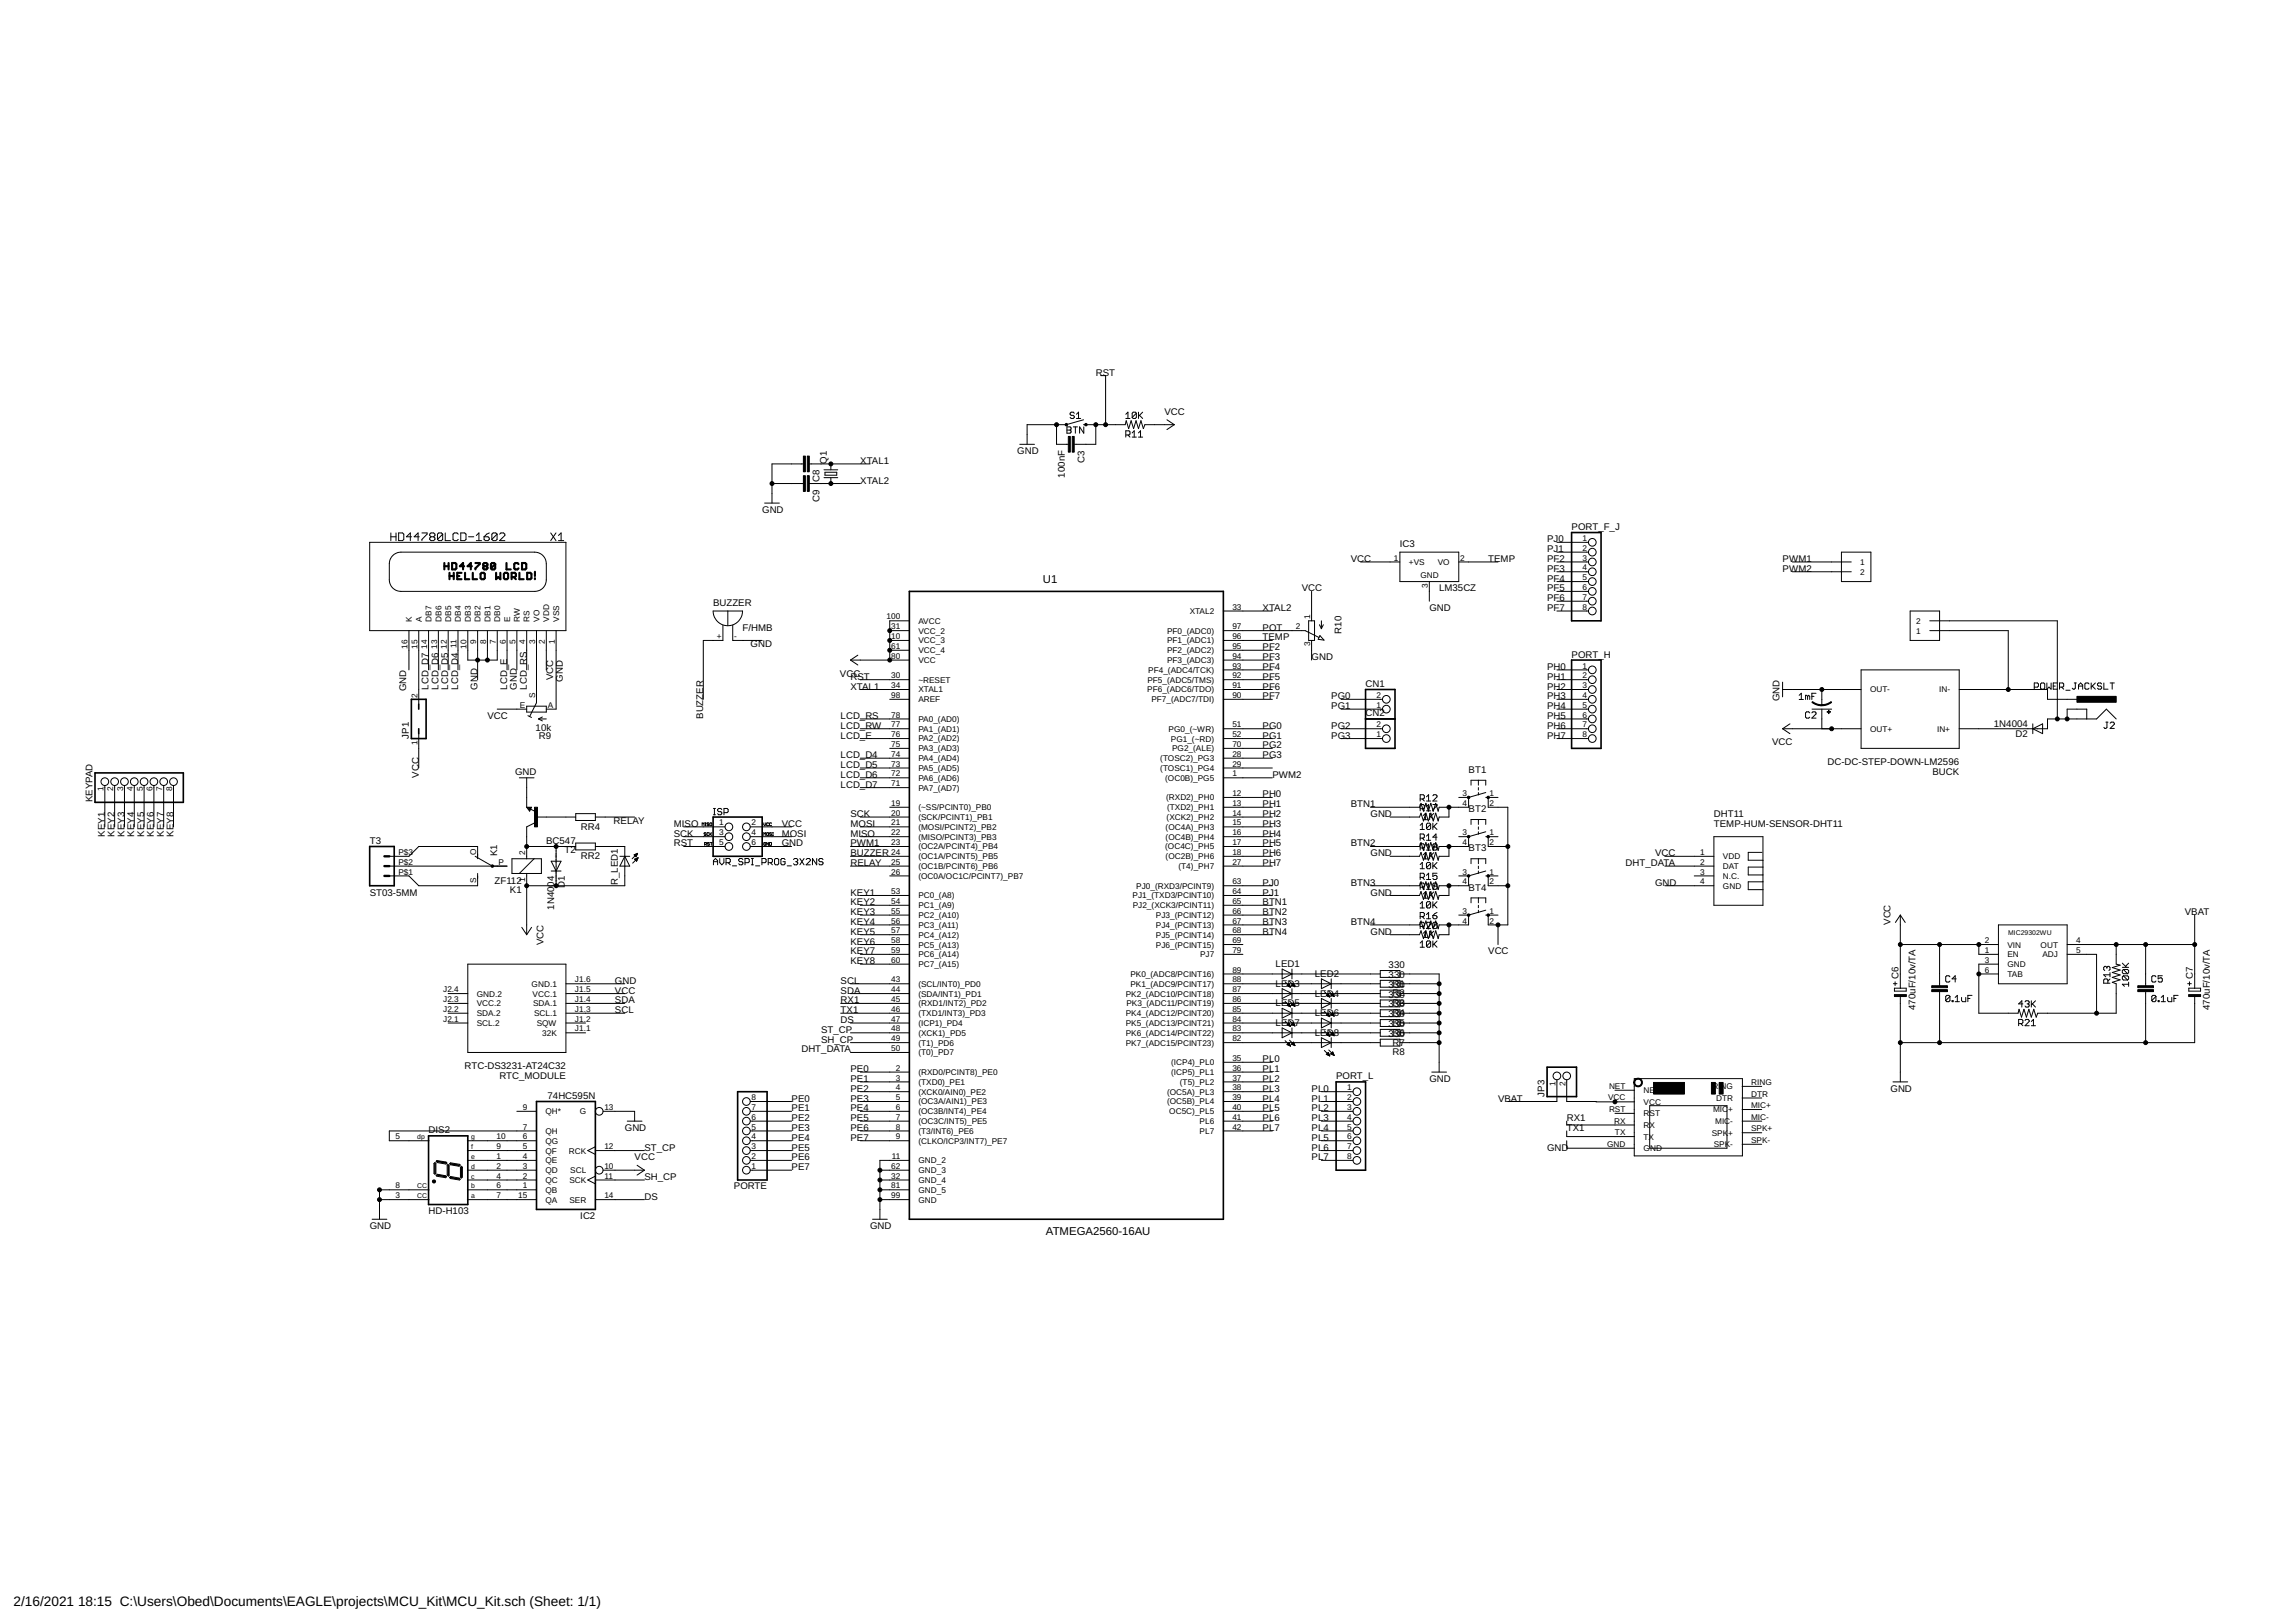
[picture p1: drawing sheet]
<svg xmlns="http://www.w3.org/2000/svg" width="594mm" height="420mm" viewBox="0 0 594 420" stroke-linecap="round" stroke-linejoin="round" font-family="sans-serif">
<defs><g id="words">
<g font-size="3.5">
<text x="3.5" y="415.7">2/16/2021</text>
<text x="20.2" y="415.7">18:15 C:\Users\Obed\Documents\EAGLE\projects\MCU_Kit\MCU_Kit.sch (Sheet: 1/1)</text>
</g>
<g font-size="2.9">
<text x="270" y="150.9">U1</text>
<text x="270.7" y="319.7">ATMEGA2560-16AU</text>
</g>
<g font-size="2.5">
<text x="283.6" y="97.2">RST</text>
<text x="301.4" y="107.4">VCC</text>
<text x="263.3" y="117.6">GND</text>
<text x="280.7" y="119.7" transform="rotate(-90 280.7 119.7)">C3</text>
<text x="212.2" y="124.8" transform="rotate(-90 212.2 124.8)">C8</text>
<text x="214.1" y="120.1" transform="rotate(-90 214.1 120.1)">Q1</text>
<text x="222.7" y="120.1">XTAL1</text>
<text x="222.7" y="125.2">XTAL2</text>
<text x="275.6" y="123.6" transform="rotate(-90 275.6 123.6)">100nF</text>
<text x="212.2" y="129.9" transform="rotate(-90 212.2 129.9)">C9</text>
<text x="197.3" y="132.8">GND</text>
<text x="406.8" y="137.2">PORT_F_J</text>
<text x="362.4" y="141.7">IC3</text>
<text x="400.5" y="140.4">PJ0</text>
<text x="400.5" y="142.9">PJ1</text>
<text x="349.7" y="145.5">VCC</text>
<text x="385.2" y="145.5">TEMP</text>
<text x="400.5" y="145.5">PF2</text>
<text x="400.5" y="148">PF3</text>
<text x="461.4" y="145.5">PWM1</text>
<text x="461.4" y="148">PWM2</text>
<text x="337" y="153.1">VCC</text>
<text x="372.5" y="153.1">LM35CZ</text>
<text x="400.5" y="150.6">PF4</text>
<text x="400.5" y="153.1">PF5</text>
<text x="400.5" y="155.6">PF6</text>
<text x="184.6" y="156.9">BUZZER</text>
<text x="326.8" y="158.2">XTAL2</text>
<text x="370" y="158.2">GND</text>
<text x="400.5" y="158.2">PF7</text>
<text x="192.2" y="163.3">F/HMB</text>
<text x="194.3" y="167.6">GND</text>
<text x="326.8" y="163.3">POT</text>
<text x="326.8" y="165.8">TEMP</text>
<text x="347.3" y="164" transform="rotate(-90 347.3 164)">R10</text>
<text x="326.8" y="168.3">PF2</text>
<text x="326.8" y="170.9">PF3</text>
<text x="326.8" y="173.4">PF4</text>
<text x="339.5" y="170.9">GND</text>
<text x="400.5" y="173.4">PH0</text>
<text x="406.8" y="170.2">PORT_H</text>
<text x="105.1" y="179" transform="rotate(-90 105.1 179)">GND</text>
<text x="110.9" y="178.5" transform="rotate(-90 110.9 178.5)">LCD_D7</text>
<text x="113.5" y="178.5" transform="rotate(-90 113.5 178.5)">LCD_D6</text>
<text x="116" y="178.5" transform="rotate(-90 116 178.5)">LCD_D5</text>
<text x="118.6" y="178.5" transform="rotate(-90 118.6 178.5)">LCD_D4</text>
<text x="123.6" y="178.5" transform="rotate(-90 123.6 178.5)">GND</text>
<text x="131.3" y="178.5" transform="rotate(-90 131.3 178.5)">LCD_E</text>
<text x="133.8" y="178.5" transform="rotate(-90 133.8 178.5)">GND</text>
<text x="136.3" y="178.5" transform="rotate(-90 136.3 178.5)">LCD_RS</text>
<text x="143.2" y="176.2" transform="rotate(-90 143.2 176.2)">VCC</text>
<text x="145.7" y="176.4" transform="rotate(-90 145.7 176.4)">GND</text>
<text x="217.4" y="175.2">VCC</text>
<text x="220.2" y="176">RST</text>
<text x="220.2" y="178.5">XTAL1</text>
<text x="326.8" y="176">PF5</text>
<text x="326.8" y="178.5">PF6</text>
<text x="353.5" y="177.9">CN1</text>
<text x="400.5" y="176">PH1</text>
<text x="400.5" y="178.5">PH2</text>
<text x="326.8" y="181">PF7</text>
<text x="344.6" y="181">PG0</text>
<text x="344.6" y="183.6">PG1</text>
<text x="353.5" y="185.5">CN2</text>
<text x="400.5" y="181">PH3</text>
<text x="400.5" y="183.6">PH4</text>
<text x="460.7" y="181.5" transform="rotate(-90 460.7 181.5)">GND</text>
<text x="105.9" y="191.2" transform="rotate(-90 105.9 191.2)">JP1</text>
<text x="126.2" y="186.1">VCC</text>
<text x="138.6" y="189.2">10k</text>
<text x="139.5" y="191.3">R9</text>
<text x="182.1" y="186.1" transform="rotate(-90 182.1 186.1)">BUZZER</text>
<text x="217.6" y="186.1">LCD_RS</text>
<text x="217.6" y="188.7">LCD_RW</text>
<text x="217.6" y="191.2">LCD_E</text>
<text x="326.8" y="188.7">PG0</text>
<text x="326.8" y="191.2">PG1</text>
<text x="344.6" y="191.2">PG3</text>
<text x="344.6" y="188.7">PG2</text>
<text x="400.5" y="186.1">PH5</text>
<text x="400.5" y="188.7">PH6</text>
<text x="400.5" y="191.2">PH7</text>
<text x="516.1" y="188.1">1N4004</text>
<text x="521.7" y="190.9">D2</text>
<text x="217.6" y="196.3">LCD_D4</text>
<text x="326.8" y="196.3">PG3</text>
<text x="326.8" y="193.7">PG2</text>
<text x="458.7" y="193">VCC</text>
<text x="108.4" y="201.4" transform="rotate(-90 108.4 201.4)">VCC</text>
<text x="133.3" y="200.6">GND</text>
<text x="217.6" y="203.9">LCD_D7</text>
<text x="217.6" y="198.8">LCD_D5</text>
<text x="217.6" y="201.4">LCD_D6</text>
<text x="329.4" y="201.4">PWM2</text>
<text x="380.2" y="200.1">BT1</text>
<text x="473.1" y="198.1">DC-DC-STEP-DOWN-LM2596</text>
<text x="500.2" y="200.6">BUCK</text>
<text x="24" y="207.7" transform="rotate(-90 24 207.7)">KEYPAD</text>
<text x="326.8" y="206.4">PH0</text>
<text x="326.8" y="209">PH1</text>
<text x="349.7" y="209">BTN1</text>
<text x="150.4" y="214.8">RR4</text>
<text x="158.8" y="213.3">RELAY</text>
<text x="174.4" y="214.1">MISO</text>
<text x="202.4" y="214.1">VCC</text>
<text x="220.2" y="214.1">MOSI</text>
<text x="220.2" y="211.5">SCK</text>
<text x="326.8" y="211.5">PH2</text>
<text x="326.8" y="214.1">PH3</text>
<text x="354.8" y="211.5">GND</text>
<text x="380.2" y="210.2">BT2</text>
<text x="443.7" y="211.5">DHT11</text>
<text x="443.7" y="214.1">TEMP-HUM-SENSOR-DHT11</text>
<text x="27.1" y="216.6" transform="rotate(-90 27.1 216.6)">KEY1</text>
<text x="29.7" y="216.6" transform="rotate(-90 29.7 216.6)">KEY2</text>
<text x="32.2" y="216.6" transform="rotate(-90 32.2 216.6)">KEY3</text>
<text x="34.7" y="216.6" transform="rotate(-90 34.7 216.6)">KEY4</text>
<text x="37.3" y="216.6" transform="rotate(-90 37.3 216.6)">KEY5</text>
<text x="39.8" y="216.6" transform="rotate(-90 39.8 216.6)">KEY6</text>
<text x="42.4" y="216.6" transform="rotate(-90 42.4 216.6)">KEY7</text>
<text x="44.9" y="216.6" transform="rotate(-90 44.9 216.6)">KEY8</text>
<text x="95.7" y="218.4">T3</text>
<text x="128.7" y="221.7" transform="rotate(-90 128.7 221.7)">K1</text>
<text x="141.4" y="218.4">BC547</text>
<text x="146.1" y="220.9">T2</text>
<text x="174.4" y="216.6">SCK</text>
<text x="174.4" y="219.1">RST</text>
<text x="202.4" y="219.1">GND</text>
<text x="202.4" y="216.6">MOSI</text>
<text x="220.2" y="216.6">MISO</text>
<text x="220.2" y="221.7">BUZZER</text>
<text x="220.2" y="219.1">PWM1</text>
<text x="326.8" y="216.6">PH4</text>
<text x="326.8" y="219.1">PH5</text>
<text x="326.8" y="221.7">PH6</text>
<text x="349.7" y="219.1">BTN2</text>
<text x="354.8" y="221.7">GND</text>
<text x="380.2" y="220.4">BT3</text>
<text x="428.4" y="221.7">VCC</text>
<text x="150.4" y="222.4">RR2</text>
<text x="220.2" y="224.2">RELAY</text>
<text x="326.8" y="224.2">PH7</text>
<text x="420.8" y="224.2">DHT_DATA</text>
<text x="95.7" y="231.8">ST03-5MM</text>
<text x="128" y="228.9">ZF112</text>
<text x="132" y="231.1">K1</text>
<text x="146.2" y="229.9" transform="rotate(-90 146.2 229.9)">D1</text>
<text x="160" y="229.1" transform="rotate(-90 160 229.1)">R_LED1</text>
<text x="220.2" y="231.8">KEY1</text>
<text x="326.8" y="229.3">PJ0</text>
<text x="326.8" y="231.8">PJ1</text>
<text x="349.7" y="229.3">BTN3</text>
<text x="354.8" y="231.8">GND</text>
<text x="380.2" y="230.6">BT4</text>
<text x="428.4" y="229.3">GND</text>
<text x="143.4" y="235.5" transform="rotate(-90 143.4 235.5)">1N4004</text>
<text x="220.2" y="234.4">KEY2</text>
<text x="220.2" y="236.9">KEY3</text>
<text x="220.2" y="239.4">KEY4</text>
<text x="326.8" y="234.4">BTN1</text>
<text x="326.8" y="236.9">BTN2</text>
<text x="326.8" y="239.4">BTN3</text>
<text x="349.7" y="239.4">BTN4</text>
<text x="489.4" y="239.4" transform="rotate(-90 489.4 239.4)">VCC</text>
<text x="565.6" y="236.9">VBAT</text>
<text x="140.7" y="244.7" transform="rotate(-90 140.7 244.7)">VCC</text>
<text x="220.2" y="242">KEY5</text>
<text x="220.2" y="244.5">KEY6</text>
<text x="326.8" y="242">BTN4</text>
<text x="354.8" y="242">GND</text>
<text x="220.2" y="247.1">KEY7</text>
<text x="220.2" y="249.6">KEY8</text>
<text x="330.2" y="250.4">LED1</text>
<text x="359.5" y="250.6">330</text>
<text x="385.2" y="247.1">VCC</text>
<text x="159.2" y="254.7">GND</text>
<text x="159.2" y="257.2">VCC</text>
<text x="217.6" y="257.2">SDA</text>
<text x="217.6" y="254.7">SCL</text>
<text x="330.2" y="255.4">LED3</text>
<text x="340.4" y="252.9">LED2</text>
<text x="340.4" y="258">LED4</text>
<text x="359.5" y="253.2">330</text>
<text x="359.5" y="255.7">3R0</text>
<text x="360.9" y="255.7">31</text>
<text x="491.4" y="253.5" transform="rotate(-90 491.4 253.5)">C6</text>
<text x="567.6" y="253.5" transform="rotate(-90 567.6 253.5)">C7</text>
<text x="159.2" y="259.8">SDA</text>
<text x="159.2" y="262.3">SCL</text>
<text x="217.6" y="259.8">RX1</text>
<text x="217.6" y="262.3">TX1</text>
<text x="330.2" y="260.5">LED5</text>
<text x="340.4" y="263.1">LED6</text>
<text x="359.5" y="258.2">3R0</text>
<text x="359.5" y="260.8">3R0</text>
<text x="359.5" y="263.3">3R0</text>
<text x="360.9" y="258.2">32</text>
<text x="360.9" y="260.8">33</text>
<text x="360.9" y="263.3">34</text>
<text x="495.9" y="261.5" transform="rotate(-90 495.9 261.5)">470uF/10v/TA</text>
<text x="572.1" y="261.5" transform="rotate(-90 572.1 261.5)">470uF/10v/TA</text>
<text x="212.5" y="269.9">SH_CP</text>
<text x="212.5" y="267.4">ST_CP</text>
<text x="217.6" y="264.8">DS</text>
<text x="330.2" y="265.6">LED7</text>
<text x="340.4" y="268.1">LED8</text>
<text x="359.5" y="265.9">3R0</text>
<text x="359.5" y="268.4">3R0</text>
<text x="360.9" y="265.9">35</text>
<text x="360.9" y="268.4">36</text>
<text x="207.5" y="272.5">DHT_DATA</text>
<text x="326.8" y="275">PL0</text>
<text x="360.5" y="270.7">R7</text>
<text x="360.5" y="273.2">R8</text>
<text x="120.3" y="276.8">RTC-DS3231-AT24C32</text>
<text x="129.3" y="279.3">RTC_MODULE</text>
<text x="220.2" y="277.5">PE0</text>
<text x="220.2" y="280.1">PE1</text>
<text x="326.8" y="277.5">PL1</text>
<text x="326.8" y="280.1">PL2</text>
<text x="345.9" y="279.4">PORT_L</text>
<text x="370" y="280.1">GND</text>
<text x="141.7" y="284.4">74HC595N</text>
<text x="204.9" y="285.2">PE0</text>
<text x="204.9" y="287.7">PE1</text>
<text x="220.2" y="282.6">PE2</text>
<text x="220.2" y="285.2">PE3</text>
<text x="220.2" y="287.7">PE4</text>
<text x="326.8" y="282.6">PL3</text>
<text x="326.8" y="285.2">PL4</text>
<text x="326.8" y="287.7">PL5</text>
<text x="339.5" y="282.6">PL0</text>
<text x="339.5" y="285.2">PL1</text>
<text x="339.5" y="287.7">PL2</text>
<text x="387.8" y="285.2">VBAT</text>
<text x="399.8" y="283.9" transform="rotate(-90 399.8 283.9)">JP3</text>
<text x="489.4" y="282.6">GND</text>
<text x="110.9" y="293.4">DIS2</text>
<text x="161.7" y="292.8">GND</text>
<text x="204.9" y="290.2">PE2</text>
<text x="204.9" y="292.8">PE3</text>
<text x="220.2" y="290.2">PE5</text>
<text x="220.2" y="292.8">PE6</text>
<text x="326.8" y="290.2">PL6</text>
<text x="326.8" y="292.8">PL7</text>
<text x="339.5" y="290.2">PL3</text>
<text x="339.5" y="292.8">PL4</text>
<text x="405.6" y="290.2">RX1</text>
<text x="405.6" y="292.8">TX1</text>
<text x="166.8" y="297.9">ST_CP</text>
<text x="204.9" y="295.3">PE4</text>
<text x="204.9" y="297.9">PE5</text>
<text x="220.2" y="295.3">PE7</text>
<text x="339.5" y="295.3">PL5</text>
<text x="339.5" y="297.9">PL6</text>
<text x="400.5" y="297.9">GND</text>
<text x="164.3" y="300.4">VCC</text>
<text x="166.8" y="305.5">SH_CP</text>
<text x="204.9" y="300.4">PE6</text>
<text x="204.9" y="302.9">PE7</text>
<text x="339.5" y="300.4">PL7</text>
<text x="166.8" y="310.6">DS</text>
<text x="190" y="307.9">PORTE</text>
<text x="110.9" y="314.4">HD-H103</text>
<text x="150.2" y="315.5">IC2</text>
<text x="95.7" y="318.2">GND</text>
<text x="225.2" y="318.2">GND</text>
</g>
<g font-size="2.1">
<text x="409.7" y="140.1">1</text>
<text x="409.7" y="142.6">2</text>
<text x="360.8" y="145.1">1</text>
<text x="364.7" y="146.2">+VS</text>
<text x="367.7" y="149.5">GND</text>
<text x="372.2" y="146.2">VO</text>
<text x="378" y="145.1">2</text>
<text x="409.7" y="145.1">3</text>
<text x="409.7" y="147.7">4</text>
<text x="481.5" y="146.2">1</text>
<text x="481.5" y="148.8">2</text>
<text x="369.6" y="152.1" transform="rotate(-90 369.6 152.1)">3</text>
<text x="409.7" y="150.2">5</text>
<text x="409.7" y="152.7">6</text>
<text x="409.7" y="155.3">7</text>
<text x="106.6" y="160.9" transform="rotate(-90 106.6 160.9)">K</text>
<text x="109.2" y="160.9" transform="rotate(-90 109.2 160.9)">A</text>
<text x="111.7" y="160.9" transform="rotate(-90 111.7 160.9)">DB7</text>
<text x="114.2" y="160.9" transform="rotate(-90 114.2 160.9)">DB6</text>
<text x="116.8" y="160.9" transform="rotate(-90 116.8 160.9)">DB5</text>
<text x="119.3" y="160.9" transform="rotate(-90 119.3 160.9)">DB4</text>
<text x="121.9" y="160.9" transform="rotate(-90 121.9 160.9)">DB3</text>
<text x="124.4" y="160.9" transform="rotate(-90 124.4 160.9)">DB2</text>
<text x="126.9" y="160.9" transform="rotate(-90 126.9 160.9)">DB1</text>
<text x="129.5" y="160.9" transform="rotate(-90 129.5 160.9)">DB0</text>
<text x="132" y="160.9" transform="rotate(-90 132 160.9)">E</text>
<text x="134.6" y="160.9" transform="rotate(-90 134.6 160.9)">RW</text>
<text x="137.1" y="160.9" transform="rotate(-90 137.1 160.9)">RS</text>
<text x="139.6" y="160.9" transform="rotate(-90 139.6 160.9)">VO</text>
<text x="142.2" y="160.9" transform="rotate(-90 142.2 160.9)">VDD</text>
<text x="144.7" y="160.9" transform="rotate(-90 144.7 160.9)">VSS</text>
<text x="229.5" y="160.4">100</text>
<text x="237.7" y="161.5">AVCC</text>
<text x="308" y="158.9">XTAL2</text>
<text x="319" y="157.8">33</text>
<text x="339.2" y="160.4" transform="rotate(-90 339.2 160.4)">1</text>
<text x="409.7" y="157.8">8</text>
<text x="496" y="161.5">2</text>
<text x="105.5" y="168" transform="rotate(-90 105.5 168)">16</text>
<text x="108" y="168" transform="rotate(-90 108 168)">15</text>
<text x="110.6" y="168" transform="rotate(-90 110.6 168)">14</text>
<text x="113.1" y="168" transform="rotate(-90 113.1 168)">13</text>
<text x="115.7" y="168" transform="rotate(-90 115.7 168)">12</text>
<text x="118.2" y="167.8" transform="rotate(-90 118.2 167.8)">11</text>
<text x="120.7" y="168" transform="rotate(-90 120.7 168)">10</text>
<text x="123.3" y="166.8" transform="rotate(-90 123.3 166.8)">9</text>
<text x="125.8" y="166.8" transform="rotate(-90 125.8 166.8)">8</text>
<text x="128.4" y="166.8" transform="rotate(-90 128.4 166.8)">7</text>
<text x="130.9" y="166.8" transform="rotate(-90 130.9 166.8)">6</text>
<text x="133.4" y="166.8" transform="rotate(-90 133.4 166.8)">5</text>
<text x="136" y="166.8" transform="rotate(-90 136 166.8)">4</text>
<text x="138.5" y="166.8" transform="rotate(-90 138.5 166.8)">3</text>
<text x="141.1" y="166.8" transform="rotate(-90 141.1 166.8)">2</text>
<text x="143.6" y="166.8" transform="rotate(-90 143.6 166.8)">1</text>
<text x="185.5" y="165.4">+</text>
<text x="190" y="165.4">-</text>
<text x="230.7" y="162.9">31</text>
<text x="230.7" y="165.4">10</text>
<text x="230.7" y="168">61</text>
<text x="237.7" y="164">VCC_2</text>
<text x="237.7" y="166.6">VCC_3</text>
<text x="302.1" y="164">PF0_(ADC0)</text>
<text x="302.1" y="166.6">PF1_(ADC1)</text>
<text x="319" y="162.9">97</text>
<text x="319" y="165.4">96</text>
<text x="319" y="168">95</text>
<text x="335.4" y="162.9">2</text>
<text x="339.2" y="167.3" transform="rotate(-90 339.2 167.3)">3</text>
<text x="496" y="164">1</text>
<text x="230.7" y="170.5">80</text>
<text x="237.7" y="169.1">VCC_4</text>
<text x="237.7" y="171.6">VCC</text>
<text x="302.1" y="169.1">PF2_(ADC2)</text>
<text x="302.1" y="171.6">PF3_(ADC3)</text>
<text x="319" y="170.5">94</text>
<text x="319" y="173.1">93</text>
<text x="409.7" y="173.1">1</text>
<text x="230.7" y="175.6">30</text>
<text x="230.7" y="178.1">34</text>
<text x="237.7" y="176.7">~RESET</text>
<text x="237.7" y="179.3">XTAL1</text>
<text x="297" y="179.3">PF6_(ADC6/TDO)</text>
<text x="297" y="176.7">PF5_(ADC5/TMS)</text>
<text x="297.2" y="174.2">PF4_(ADC4/TCK)</text>
<text x="319" y="175.6">92</text>
<text x="319" y="178.1">91</text>
<text x="409.7" y="175.6">2</text>
<text x="409.7" y="178.1">3</text>
<text x="484.1" y="179.3">OUT-</text>
<text x="502" y="179.3">IN-</text>
<text x="108" y="180.7" transform="rotate(-90 108 180.7)">2</text>
<text x="134.6" y="183.2">E</text>
<text x="138.5" y="180.7" transform="rotate(-90 138.5 180.7)">S</text>
<text x="141.8" y="183.2">A</text>
<text x="230.7" y="180.7">98</text>
<text x="230.7" y="185.8">78</text>
<text x="237.7" y="181.8">AREF</text>
<text x="298.1" y="181.8">PF7_(ADC7/TDI)</text>
<text x="319" y="180.7">90</text>
<text x="356.3" y="180.7">2</text>
<text x="356.3" y="183.2">1</text>
<text x="409.7" y="180.7">4</text>
<text x="409.7" y="183.2">5</text>
<text x="409.7" y="185.8">6</text>
<text x="230.7" y="188.3">77</text>
<text x="230.7" y="190.8">76</text>
<text x="237.7" y="186.9">PA0_(AD0)</text>
<text x="237.7" y="189.4">PA1_(AD1)</text>
<text x="237.7" y="192">PA2_(AD2)</text>
<text x="302.5" y="189.4">PG0_(~WR)</text>
<text x="303.1" y="192">PG1_(~RD)</text>
<text x="319" y="188.3">51</text>
<text x="319" y="190.8">52</text>
<text x="356.3" y="188.3">2</text>
<text x="356.3" y="190.8">1</text>
<text x="409.7" y="188.3">7</text>
<text x="409.7" y="190.8">8</text>
<text x="484.1" y="189.4">OUT+</text>
<text x="501.4" y="189.4">IN+</text>
<text x="108" y="192.7" transform="rotate(-90 108 192.7)">1</text>
<text x="230.7" y="193.4">75</text>
<text x="230.7" y="195.9">74</text>
<text x="237.7" y="194.5">PA3_(AD3)</text>
<text x="237.7" y="197">PA4_(AD4)</text>
<text x="300.3" y="197">(TOSC2)_PG3</text>
<text x="303.4" y="194.5">PG2_(ALE)</text>
<text x="319" y="193.4">70</text>
<text x="319" y="195.9">28</text>
<text x="230.7" y="198.5">73</text>
<text x="230.7" y="201">72</text>
<text x="230.7" y="203.5">71</text>
<text x="237.7" y="199.6">PA5_(AD5)</text>
<text x="237.7" y="202.1">PA6_(AD6)</text>
<text x="300.3" y="199.6">(TOSC1)_PG4</text>
<text x="301.6" y="202.1">(OC0B)_PG5</text>
<text x="319" y="198.5">29</text>
<text x="319" y="201">1</text>
<text x="26.8" y="204.9" transform="rotate(-90 26.8 204.9)">1</text>
<text x="29.3" y="204.9" transform="rotate(-90 29.3 204.9)">2</text>
<text x="31.9" y="204.9" transform="rotate(-90 31.9 204.9)">3</text>
<text x="34.4" y="204.9" transform="rotate(-90 34.4 204.9)">4</text>
<text x="36.9" y="204.9" transform="rotate(-90 36.9 204.9)">5</text>
<text x="39.5" y="204.9" transform="rotate(-90 39.5 204.9)">6</text>
<text x="42" y="204.9" transform="rotate(-90 42 204.9)">7</text>
<text x="44.6" y="204.9" transform="rotate(-90 44.6 204.9)">8</text>
<text x="230.7" y="208.6">19</text>
<text x="237.7" y="204.7">PA7_(AD7)</text>
<text x="237.7" y="209.7">(~SS/PCINT0)_PB0</text>
<text x="301.9" y="207.2">(RXD2)_PH0</text>
<text x="302.1" y="209.7">(TXD2)_PH1</text>
<text x="319" y="206.1">12</text>
<text x="319" y="208.6">13</text>
<text x="378.6" y="206.1">3</text>
<text x="378.6" y="208.6">4</text>
<text x="385.6" y="206.1">1</text>
<text x="385.6" y="208.6">2</text>
<text x="186.2" y="213.7">1</text>
<text x="194.6" y="213.7">2</text>
<text x="230.7" y="211.2">20</text>
<text x="230.7" y="213.7">21</text>
<text x="237.7" y="212.3">(SCK/PCINT1)_PB1</text>
<text x="237.7" y="214.8">(MOSI/PCINT2)_PB2</text>
<text x="301.7" y="214.8">(OC4A)_PH3</text>
<text x="302" y="212.3">(XCK2)_PH2</text>
<text x="319" y="211.2">14</text>
<text x="319" y="213.7">15</text>
<text x="103.1" y="221.3">P$3</text>
<text x="123.3" y="221.3" transform="rotate(-90 123.3 221.3)">O</text>
<text x="136" y="221.3" transform="rotate(-90 136 221.3)">2</text>
<text x="186.2" y="216.2">3</text>
<text x="186.2" y="218.8">5</text>
<text x="194.6" y="216.2">4</text>
<text x="194.6" y="218.8">6</text>
<text x="230.7" y="216.2">22</text>
<text x="230.7" y="218.8">23</text>
<text x="230.7" y="221.3">24</text>
<text x="237.7" y="217.4">(MISO/PCINT3)_PB3</text>
<text x="237.7" y="219.9">(OC2A/PCINT4)_PB4</text>
<text x="301.6" y="219.9">(OC4C)_PH5</text>
<text x="301.7" y="217.4">(OC4B)_PH4</text>
<text x="319" y="216.2">16</text>
<text x="319" y="218.8">17</text>
<text x="319" y="221.3">18</text>
<text x="378.6" y="216.2">3</text>
<text x="378.6" y="218.8">4</text>
<text x="385.6" y="216.2">1</text>
<text x="385.6" y="218.8">2</text>
<text x="440.1" y="221.3">1</text>
<text x="103.1" y="226.4">P$1</text>
<text x="103.1" y="223.9">P$2</text>
<text x="129.1" y="223.9">P</text>
<text x="230.7" y="223.9">25</text>
<text x="230.7" y="226.4">26</text>
<text x="237.7" y="222.4">(OC1A/PCINT5)_PB5</text>
<text x="237.7" y="225">(OC1B/PCINT6)_PB6</text>
<text x="237.7" y="227.5">(OC0A/OC1C/PCINT7)_PB7</text>
<text x="301.7" y="222.4">(OC2B)_PH6</text>
<text x="305.1" y="225">(T4)_PH7</text>
<text x="319" y="223.9">27</text>
<text x="378.6" y="226.4">3</text>
<text x="385.6" y="226.4">1</text>
<text x="440.1" y="223.9">2</text>
<text x="440.1" y="226.4">3</text>
<text x="446" y="222.4">VDD</text>
<text x="446" y="225">DAT</text>
<text x="446" y="227.5">N.C.</text>
<text x="123.3" y="228.5" transform="rotate(-90 123.3 228.5)">S</text>
<text x="136" y="228.3" transform="rotate(-90 136 228.3)">1</text>
<text x="230.7" y="231.5">53</text>
<text x="237.7" y="232.6">PC0_(A8)</text>
<text x="293.2" y="232.6">PJ1_(TXD3/PCINT10)</text>
<text x="294.1" y="230.1">PJ0_(RXD3/PCINT9)</text>
<text x="319" y="228.9">63</text>
<text x="319" y="231.5">64</text>
<text x="378.6" y="228.9">4</text>
<text x="385.6" y="228.9">2</text>
<text x="440.1" y="228.9">4</text>
<text x="446" y="230">GND</text>
<text x="230.7" y="234">54</text>
<text x="230.7" y="236.6">55</text>
<text x="230.7" y="239.1">56</text>
<text x="237.7" y="235.1">PC1_(A9)</text>
<text x="237.7" y="237.7">PC2_(A10)</text>
<text x="293.2" y="235.1">PJ2_(XCK3/PCINT11)</text>
<text x="299.2" y="237.7">PJ3_(PCINT12)</text>
<text x="319" y="234">65</text>
<text x="319" y="236.6">66</text>
<text x="319" y="239.1">67</text>
<text x="378.6" y="236.6">3</text>
<text x="378.6" y="239.1">4</text>
<text x="385.6" y="236.6">1</text>
<text x="385.6" y="239.1">2</text>
<text x="230.7" y="241.6">57</text>
<text x="230.7" y="244.2">58</text>
<text x="237.7" y="240.2">PC3_(A11)</text>
<text x="237.7" y="242.7">PC4_(A12)</text>
<text x="237.7" y="245.3">PC5_(A13)</text>
<text x="299.2" y="240.2">PJ4_(PCINT13)</text>
<text x="299.2" y="242.7">PJ5_(PCINT14)</text>
<text x="299.2" y="245.3">PJ6_(PCINT15)</text>
<text x="319" y="241.6">68</text>
<text x="319" y="244.2">69</text>
<text x="513.8" y="244.2">2</text>
<text x="519.6" y="245.3">VIN</text>
<text x="528.2" y="245.3">OUT</text>
<text x="537.4" y="244.2">4</text>
<text x="230.7" y="246.7">59</text>
<text x="230.7" y="249.2">60</text>
<text x="237.7" y="247.8">PC6_(A14)</text>
<text x="237.7" y="250.4">PC7_(A15)</text>
<text x="310.6" y="247.8">PJ7</text>
<text x="319" y="246.7">79</text>
<text x="319" y="251.8">89</text>
<text x="513.8" y="246.7">1</text>
<text x="513.8" y="249.2">3</text>
<text x="513.8" y="251.8">6</text>
<text x="519.6" y="247.8">EN</text>
<text x="519.6" y="250.4">GND</text>
<text x="528.7" y="247.8">ADJ</text>
<text x="537.4" y="246.7">5</text>
<text x="114.7" y="256.9">J2.4</text>
<text x="123.4" y="258">GND.2</text>
<text x="137.6" y="255.4">GND.1</text>
<text x="137.9" y="258">VCC.1</text>
<text x="148.8" y="256.9">J1.5</text>
<text x="148.8" y="254.3">J1.6</text>
<text x="230.7" y="254.3">43</text>
<text x="230.7" y="256.9">44</text>
<text x="237.7" y="255.4">(SCL/INT0)_PD0</text>
<text x="237.7" y="258">(SDA/INT1)_PD1</text>
<text x="291.4" y="258">PK2_(ADC10/PCINT18)</text>
<text x="292.6" y="252.9">PK0_(ADC8/PCINT16)</text>
<text x="292.6" y="255.4">PK1_(ADC9/PCINT17)</text>
<text x="319" y="254.3">88</text>
<text x="319" y="256.9">87</text>
<text x="519.6" y="252.9">TAB</text>
<text x="114.7" y="259.4">J2.3</text>
<text x="114.7" y="261.9">J2.2</text>
<text x="123.4" y="260.5">VCC.2</text>
<text x="123.4" y="263.1">SDA.2</text>
<text x="138" y="260.5">SDA.1</text>
<text x="138.2" y="263.1">SCL.1</text>
<text x="148.8" y="259.4">J1.4</text>
<text x="148.8" y="261.9">J1.3</text>
<text x="230.7" y="259.4">45</text>
<text x="230.7" y="261.9">46</text>
<text x="237.7" y="260.5">(RXD1/INT2)_PD2</text>
<text x="237.7" y="263.1">(TXD1/INT3)_PD3</text>
<text x="291.4" y="263.1">PK4_(ADC12/PCINT20)</text>
<text x="291.6" y="260.5">PK3_(ADC11/PCINT19)</text>
<text x="319" y="259.4">86</text>
<text x="319" y="261.9">85</text>
<text x="114.7" y="264.5">J2.1</text>
<text x="123.4" y="265.6">SCL.2</text>
<text x="138.9" y="265.6">SQW</text>
<text x="140.4" y="268.1">32K</text>
<text x="148.8" y="264.5">J1.2</text>
<text x="148.8" y="267">J1.1</text>
<text x="230.7" y="264.5">47</text>
<text x="230.7" y="267">48</text>
<text x="230.7" y="269.6">49</text>
<text x="237.7" y="265.6">(ICP1)_PD4</text>
<text x="237.7" y="268.1">(XCK1)_PD5</text>
<text x="291.4" y="265.6">PK5_(ADC13/PCINT21)</text>
<text x="291.4" y="268.1">PK6_(ADC14/PCINT22)</text>
<text x="319" y="264.5">84</text>
<text x="319" y="267">83</text>
<text x="319" y="269.6">82</text>
<text x="230.7" y="272.1">50</text>
<text x="237.7" y="270.7">(T1)_PD6</text>
<text x="237.7" y="273.2">(T0)_PD7</text>
<text x="291.4" y="270.7">PK7_(ADC15/PCINT23)</text>
<text x="303.2" y="275.8">(ICP4)_PL0</text>
<text x="319" y="274.6">35</text>
<text x="231.9" y="277.2">2</text>
<text x="231.9" y="279.7">3</text>
<text x="237.7" y="278.3">(RXD0/PCINT8)_PE0</text>
<text x="237.7" y="280.8">(TXD0)_PE1</text>
<text x="303.2" y="278.3">(ICP5)_PL1</text>
<text x="305.4" y="280.8">(T5)_PL2</text>
<text x="319" y="277.2">36</text>
<text x="319" y="279.7">37</text>
<text x="402.7" y="281.1" transform="rotate(-90 402.7 281.1)">1</text>
<text x="405.2" y="281.1" transform="rotate(-90 405.2 281.1)">2</text>
<text x="416.5" y="281.9">NET</text>
<text x="443.3" y="282">RI</text>
<text x="445.4" y="282">NG</text>
<text x="453.3" y="280.9">RING</text>
<text x="135.4" y="287.3">9</text>
<text x="156.5" y="287.3">13</text>
<text x="194.6" y="287.3">7</text>
<text x="194.6" y="284.8">8</text>
<text x="231.9" y="282.3">4</text>
<text x="231.9" y="284.8">5</text>
<text x="231.9" y="287.3">6</text>
<text x="237.7" y="283.4">(XCK0/AIN0)_PE2</text>
<text x="237.7" y="285.9">(OC3A/AIN1)_PE3</text>
<text x="302.1" y="283.4">(OC5A)_PL3</text>
<text x="302.1" y="285.9">(OC5B)_PL4</text>
<text x="319" y="282.3">38</text>
<text x="319" y="284.8">39</text>
<text x="319" y="287.3">40</text>
<text x="348.7" y="282.3">1</text>
<text x="348.7" y="284.8">2</text>
<text x="348.7" y="287.3">3</text>
<text x="416.3" y="284.9">VCC</text>
<text x="416.5" y="287.9">RST</text>
<text x="425.5" y="283">NE</text>
<text x="425.5" y="286">VCC</text>
<text x="428.4" y="283">T</text>
<text x="443.5" y="288">MIC</text>
<text x="444.2" y="285">DTR</text>
<text x="447.4" y="288">+</text>
<text x="453.3" y="286.9">MIC+</text>
<text x="453.3" y="283.9">DTR</text>
<text x="135.4" y="292.4">7</text>
<text x="141.2" y="293.5">QH</text>
<text x="141.2" y="288.5">QH*</text>
<text x="150.1" y="288.5">G</text>
<text x="194.6" y="292.4">5</text>
<text x="194.6" y="289.9">6</text>
<text x="231.9" y="289.9">7</text>
<text x="231.9" y="292.4">8</text>
<text x="237.7" y="288.5">(OC3B/INT4)_PE4</text>
<text x="237.7" y="291">(OC3C/INT5)_PE5</text>
<text x="237.7" y="293.5">(T3/INT6)_PE6</text>
<text x="302.7" y="288.5">OC5C)_PL5</text>
<text x="310.5" y="291">PL6</text>
<text x="310.5" y="293.5">PL7</text>
<text x="319" y="289.9">41</text>
<text x="319" y="292.4">42</text>
<text x="348.7" y="289.9">4</text>
<text x="348.7" y="292.4">5</text>
<text x="417.8" y="290.9">RX</text>
<text x="418" y="293.9">TX</text>
<text x="425.5" y="289">RST</text>
<text x="425.5" y="292">RX</text>
<text x="443.1" y="294">SPK</text>
<text x="444" y="291">MIC-</text>
<text x="447.4" y="294">+</text>
<text x="453.3" y="292.9">SPK+</text>
<text x="453.3" y="289.9">MIC-</text>
<text x="102.3" y="295">5</text>
<text x="128.5" y="295">10</text>
<text x="128.5" y="297.5">9</text>
<text x="135.4" y="297.5">5</text>
<text x="135.4" y="295">6</text>
<text x="141.2" y="298.6">QF</text>
<text x="141.2" y="296.1">QG</text>
<text x="147.3" y="298.6">RCK</text>
<text x="156.5" y="297.5">12</text>
<text x="194.6" y="297.5">3</text>
<text x="194.6" y="295">4</text>
<text x="231.9" y="295">9</text>
<text x="237.7" y="296.1">(CLKO/ICP3/INT7)_PE7</text>
<text x="348.7" y="295">6</text>
<text x="348.7" y="297.5">7</text>
<text x="416" y="296.9">GND</text>
<text x="425.5" y="295">TX</text>
<text x="425.5" y="298">GND</text>
<text x="443.6" y="297">SPK-</text>
<text x="453.3" y="295.9">SPK-</text>
<text x="128.5" y="302.6">2</text>
<text x="128.5" y="305.1">4</text>
<text x="128.5" y="300">1</text>
<text x="135.4" y="305.1">2</text>
<text x="135.4" y="302.6">3</text>
<text x="135.4" y="300">4</text>
<text x="141.2" y="303.7">QD</text>
<text x="141.2" y="301.2">QE</text>
<text x="147.6" y="303.7">SCL</text>
<text x="156.5" y="302.6">10</text>
<text x="156.5" y="305.1">11</text>
<text x="194.6" y="302.6">1</text>
<text x="194.6" y="300">2</text>
<text x="230.7" y="302.6">62</text>
<text x="230.7" y="305.1">32</text>
<text x="230.8" y="300">11</text>
<text x="237.7" y="301.2">GND_2</text>
<text x="237.7" y="303.7">GND_3</text>
<text x="348.7" y="300">8</text>
<text x="102.3" y="310.2">3</text>
<text x="102.3" y="307.7">8</text>
<text x="128.5" y="307.7">6</text>
<text x="128.5" y="310.2">7</text>
<text x="134.2" y="310.2">15</text>
<text x="135.4" y="307.7">1</text>
<text x="141.2" y="308.8">QB</text>
<text x="141.2" y="306.2">QC</text>
<text x="141.2" y="311.3">QA</text>
<text x="147.4" y="306.2">SCK</text>
<text x="147.4" y="311.3">SER</text>
<text x="156.5" y="310.2">14</text>
<text x="230.7" y="307.7">81</text>
<text x="230.7" y="310.2">99</text>
<text x="237.7" y="306.2">GND_4</text>
<text x="237.7" y="308.8">GND_5</text>
<text x="237.7" y="311.3">GND</text>
</g>
<g font-size="1.8">
<text x="519.8" y="242">MIC29302WU</text>
<text x="108" y="294.9">dp</text>
<text x="122" y="297.5">f</text>
<text x="122" y="294.9">g</text>
<text x="122" y="305.1">c</text>
<text x="122" y="302.6">d</text>
<text x="122" y="300">e</text>
<text x="108" y="307.6">CC</text>
<text x="108" y="310.2">CC</text>
<text x="122" y="310.2">a</text>
<text x="122" y="307.6">b</text>
</g>
<g font-size=".6">
<text x="144.2" y="223.4" transform="rotate(-90 144.2 223.4)">SpiceOrder 1</text>
<text x="144.2" y="228.4" transform="rotate(-90 144.2 228.4)">SpiceOrder 2</text>
</g>
</g></defs>
<g fill="none" stroke="#000" stroke-width=".26">
<path d="M284.9 97.2h1.3v12.7M264 115h3.8M273.5 109.9v5.1h3M276.2 110.5h.8l.3 .3-.3 .5 .3 .6-.3 .2h-.8zM276.2 111.3h.8M277.8 110.5h1.1M278.1 107l-.3-.3h-.5l-.3 .3 .3 .5h.5l.3 .3-.3 .5h-.5l-.3-.2M278.4 110.5v1.6M278.6 108.3h1.1M278.6 107.3l.6-.6v1.6M280.5 108.7l-4.5 1.2h-10.1v5.1M280.5 109.9h10.8l.2-1 .7 2.1 .6-2.1 .6 2.1 .7-2.1 .6 2.1 .6-2.1 .7 2.1 .4-1.1h7.6"/>
<path d="M280.5 110.5v1.6l-1-1.6v1.6M283.7 109.9v5.1h-5.6M291.4 107.3l.6-.6v1.6M291.4 108.3h1.1M291.4 112.6h.8l.3-.2v-.6l-.3-.3h-.8v1.7M292 112.6l.5 .6M293.1 112.1l.5-.6v1.7M293.1 113.2h1.1M294.2 107v1.1l-.3 .2h-.6l-.2-.2M294.2 107l-.3-.3h-.6l-.2 .3v1.1M294.2 107l-1.1 1.1M294.7 106.7v1.6"/>
<path d="M294.7 113.2h1.1M294.7 112.1l.5-.6v1.7M295 107.5l.8 .8M295.8 106.7l-1.1 1.1M302.1 108.7l1.9 1.2M304 109.9l-1.9 1.3M101.2 138v2M101.2 139h1.3M102.5 138v2M103.2 138h1l.3 .3v1.3l-.3 .4h-1zM106.5 139h-1.3l1-1v2M108.5 139h-1.3l1-1v2"/>
<path d="M109.2 138h1.4v.3l-1.4 1.3v.4M111.6 139h.6M111.6 139l-.4 .3v.3l.4 .4h.6l.4-.4v-.3l-.4-.3M111.6 139l-.4-.4v-.3l.4-.3h.6l.4 .3v.3l-.4 .4M114.6 138.3v1.3l-.3 .4h-.7l-.4-.4M114.6 138.3l-.3-.3h-.7l-.4 .3v1.3M114.6 138.3l-1.4 1.3M115.3 138v2h1.3M118.6 138.3l-.3-.3h-.7l-.3 .3v1.3l.3 .4h.7l.3-.4M119.3 138h1l.3 .3v1.3l-.3 .4h-1zM121.3 139h1.3M123.3 140h1.4"/>
<path d="M123.3 138.6l.7-.6v2M125.3 139h1l.4 .3v.3l-.4 .4h-.7l-.3-.4zM126.7 138l-.7 .3-.7 .7M128.7 138.3v1.3l-.4 .4h-.6l-.4-.4M128.7 138.3l-.4-.3h-.6l-.4 .3v1.3M128.7 138.3l-1.4 1.3M129.3 138.3l.4-.3h.6l.4 .3v.3l-1.4 1.4h1.4M142.6 138l1.3 2M143.9 138l-1.3 2M144.6 140h1.3M144.6 138.6l.6-.6v2M197.9 130.2h3.8"/>
<path d="M199.8 125.2h8.2M208 120.1h-8.2v10.1M209.5 120.1h15.7M209.5 125.2h13.2M213.3 121.6h3.6M213.3 123.7h3.6M213.6 122.3h3v.7h-3zM215.1 120.1v1.5M215.1 123.7v1.5M95.7 140.4h50.8v22.9h-50.8zM101.7 143.8l1.1-.7 1-.2h34.6a3 3 0 0 1 3 3v4.2a2.96 2.96 0 0 1-3 3h-34.6a3 3 0 0 1-3-3v-4.6l.3-.9zM184.6 158.2h7.6a3.8 3.8 0 0 1-3.8 3.8 3.8 3.8 0 0 1-3.8-3.8z"/>
<path d="M188.4 158.2v3.8M316.7 158.2h12.7M339.5 153.1v7.6M352.2 145.5h10.2M362.4 142.9h15.2v7.7h-15.2zM370 150.6v5M377.6 145.5h10.2M403 158.2h8.2M403 140.4h8.2M403 153.1h8.2M403 142.9h8.2M403 145.5h8.2"/>
<path d="M403 148h8.2M403 150.6h8.2M403 155.6h8.2M464 145.5h15.2M464 148h15.2M476.7 142.9h7.6v7.7h-7.6zM494.5 158.2h7.6v7.6h-7.6zM105.9 163.3v10.1M108.4 163.3v19M110.9 163.3v10.1M113.5 163.3v10.1M116 163.3v10.1"/>
<path d="M118.6 163.3v10.1M121.1 163.3v7.6h7.6v-7.6M123.6 163.3v12.7M126.2 163.3v7.6M131.3 163.3v10.1M133.8 163.3v10.1M136.3 163.3v10.1M138.9 163.3v18.6l-1.8 3.6M141.4 163.3v10.1M144 163.3v20.3h-2.6M187.1 161.9v3.9h-5v15.2M189.7 161.9v3.9h7.6"/>
<path d="M220.2 170.9h15.2M220.2 170.9l1.9 1.2M222.1 169.6l-1.9 1.3M222.7 176h12.7M222.7 178.5h12.7M230.3 163.3h5.1M230.3 165.8h5.1M230.3 168.3h5.1M235.4 160.7h-5.1v10.2M316.7 163.3h21.2l3.5 1.7M316.7 165.8h12.7M316.7 168.3h12.7"/>
<path d="M316.7 170.9h12.7M316.7 176h12.7M316.7 178.5h12.7M316.7 173.4h12.7M338.8 160.7h1.5v5.1h-1.5zM339.5 165.8v5.1M341.5 161.7l.6 1.1M341.7 164.5l1 1.2-1.5-.2zM342.1 160.7v2.1M342.6 161.7l-.5 1.1M403 176h8.2M403 178.5h8.2"/>
<path d="M403 173.4h8.2M461.4 178.5h20.4M461.4 176.6v3.8M470.1 179.5h-1.1v1.6M471.6 178.5v4.1M481.8 173.4h25.4v20.3h-25.4zM499.5 160.7h33.1v25.4M499.5 163.3h20.4v15.2M507.2 178.5h22.8v2.5h7.6M526.6 177.9h.8l.3-.3v-.5l-.3-.3h-.8v1.6M528.2 177.1l.3-.3h.5l.3 .3v1.1l-.3 .2h-.5l-.3-.2zM529.8 176.8v1.6l.6-.5 .5 .5v-1.6"/>
<path d="M531.5 177.6h.5M532.6 176.8h-1.1v1.6h1.1M533.1 177.9h.9l.2-.3v-.5l-.2-.3h-.9v1.6M533.7 177.9l.5 .5M534.8 178.7h1.1M536.9 176.8h.6M537.2 176.8v1.4l-.3 .2-.5-.2M538 177.6h1.1M538 178.4v-1.1l.6-.5 .5 .5v1.1M540.8 177.1l-.3-.3h-.6l-.2 .3v1.1l.2 .2h.6l.3-.2M541.3 176.8v1.6M541.6 177.6l.8 .8"/>
<path d="M542.4 176.8l-1.1 1.1M544 177.1l-.2-.3h-.6l-.3 .3 .3 .5h.6l.2 .3-.2 .5h-.6l-.3-.2M544.6 176.8v1.6h1.1M546.2 176.8h1.1M546.8 176.8v1.6M108.4 189.9v8.9M128.7 183.6h7.6M136.3 182.8h5.1v1.5h-5.1zM136.7 185.3l.9 .4M139.4 186.1h2M139.4 186.1l1 .5M140.4 185.6l-1 .5"/>
<path d="M222.7 186.1h12.7M222.7 188.7h12.7M222.7 191.2h12.7M222.7 196.3h12.7M222.7 198.8h12.7M230.3 181h5.1M230.3 193.7h5.1M316.7 181h12.7M316.7 188.7h12.7M316.7 191.2h12.7M316.7 193.7h12.7M316.7 196.3h12.7"/>
<path d="M316.7 198.8h12.7M347.1 181h10.8M347.1 188.7h10.8M347.1 191.2h10.8M347.1 183.6h10.8M403 181h8.2M403 186.1h8.2M403 188.7h8.2M403 191.2h8.2M403 183.6h8.2M461.4 188.7h20.4M461.4 188.7l1.9 1.2"/>
<path d="M463.3 187.4l-1.9 1.3M465.7 180l.6-.5v1.6M465.7 181.1h1.1M467.9 180.3l-.5-.3v1.1M467.9 180.3v.8M467.9 180.3l.3-.3 .3 .3v.8M468.5 184.6l-.3-.3h-.5l-.3 .3v1.1l.3 .2h.5l.3-.2M469 180.3h.6M469 184.6l.3-.3h.5l.3 .3v.2l-1.1 1.1h1.1M469.1 183.6h5M471.6 183.6v5.1M526.2 188.7l2.5-1.3v2.5z"/>
<path d="M526.2 187.4v2.5M535.1 186.1v-2.5h5.1v2.5M545.1 186.9h.6M545.4 186.9v1.4l-.3 .3-.5-.3M546.2 187.2l.3-.3h.5l.3 .3v.3l-1.1 1.1h1.1M547.8 186.1l-2.5-2.5-2.6 2.5h-12.7v2.6h-22.8M27.1 203.3v10.8M29.7 203.3v10.8M32.2 203.3v10.8M34.8 203.3v10.8M37.3 203.3v10.8M39.8 203.3v10.8"/>
<path d="M42.4 203.3v10.8M44.9 203.3v10.8M134.4 201.4h3.8M136.3 209h1.3l-.5 1zM136.3 219.1h12.7M136.3 201.4v7.6M137.3 209.5l1.3 .6M137.4 209.1h-.8l.5 .6 .3-.5h-.4l.1 .3M138.4 213l-2.1 1.1v8.2M138.9 211.5h10.1M144 219.1v10.2M149 218.2h5.1v1.8h-5.1z"/>
<path d="M149 210.6h5.1v1.8h-5.1zM154.1 211.5h10.2M154.1 219.1h7.6v10.2h-25.4M177 214.1h10.7M177 216.6h10.7M177 219.1h10.7M181.8 213.8v-.8l.2 .3 .2-.3v.8M182.4 218.6h.4l.1-.4-.5-.1v.7M182.5 213.8h.3M182.5 213h.3M182.6 218.6l.3 .2M182.6 213v.8"/>
<path d="M182.8 215.7h-.5l.5 .3-.2 .3-.3-.1M183.5 215.7h-.5l.1 .6 .4-.1M183.5 213.1h-.5l.5 .4-.1 .3-.4-.2M183.6 218.2h-.5l.5 .4-.1 .2-.4-.1M183.7 213.1h.6l-.2 .7-.4-.2zM183.7 215.6v.7M183.9 218.1h.5M183.9 215.9l.4 .4M184.1 218.1v.7M184.3 215.6l-.6 .4M184.7 210.9h.5M184.7 209.3h.5"/>
<path d="M184.9 209.3v1.6M186.8 209.6l-.2-.3h-.6l-.2 .3 .2 .5h.6l.2 .3-.2 .5h-.6l-.2-.2M187.4 210.4h.8l.3-.3v-.5l-.3-.3h-.8v1.6M194.2 214.1h10.7M194.2 216.6h10.7M194.2 219.1h10.7M197.7 216.3v-.7l.3 .2 .2-.2v.7M197.7 213v.5l.3 .3 .2-.3v-.5M198.2 218.2h-.5v.5l.4 .1 .1-.3h-.2M198.6 215.6l.3 .1-.1 .6-.3-.1zM198.9 213.1h-.4v.5h.4M198.9 218.1v.7l-.4-.7v.7"/>
<path d="M199.2 218.1l.5 .1-.1 .6h-.4zM199.7 215.7h-.5l.5 .3-.1 .3-.4-.1M199.7 213.1h-.5l.1 .7 .4-.2M200 215.6h.2M200 216.3h.2M200.1 215.6v.7M220.2 219.1h15.2M222.7 201.4h12.7M222.7 203.9h12.7M222.7 211.5h12.7M222.7 214.1h12.7M222.7 216.6h12.7"/>
<path d="M230.3 209h5.1M316.7 201.4h12.7M316.7 209h12.7M316.7 211.5h12.7M316.7 214.1h12.7M316.7 216.6h12.7M316.7 219.1h12.7M316.7 206.4h12.7M367.6 213.7l.6-.6v1.6M367.6 214.7h1.1M367.6 206.8h.8l.3-.2v-.6l-.3-.3h-.8v1.7M367.6 209.4h.8l.3-.3v-.5l-.3-.3h-.8v1.6"/>
<path d="M367.6 217h.8l.3-.3v-.5l-.3-.3h-.8v1.6M367.6 219.5h.8l.3-.2v-.6l-.3-.3h-.8v1.7M368.2 206.8l.5 .6M368.2 217l.5 .5M368.2 209.4l.5 .5M368.2 219.5l.5 .6M368.4 211.1l.6-.5v1.6M368.4 212.2h1.1M369.3 206.3l.5-.6v1.7M369.3 208.8l.5-.5v1.6M369.3 216.5l.5-.6v1.6M369.3 219l.5-.6v1.7"/>
<path d="M369.3 207.4h1M369.3 217.5h1M369.3 209.9h1M370.1 210.6v1.6M370.3 213.4v1.1l-.2 .2h-.6l-.2-.2M370.3 213.4l-.2-.3h-.6l-.2 .3v1.1M370.3 213.4l-1 1.1M370.4 211.4l.8 .8M370.9 208.3h1.1v.3l-1.1 1v.3M370.9 213.1v1.6M370.9 206l.3-.3h.5l.3 .3v.3l-1.1 1.1h1.1M371.2 210.6l-1.1 1"/>
<path d="M371.2 219.3l-.3-.3 .3-.6h.5l.3 .3-.3 .6M371.2 219.3l-.3 .2 .3 .6h.5l.3-.3-.3-.5M371.2 213.9l.8 .8M371.2 219.3h.5M372 213.1l-1.1 1.1M372 216.7h-1.1l.8-.8v1.6M375.1 209v2.5h-2.6l-.2 1-.7-2-.6 2-.6-2-.7 2-.6-2-.6 2-.7-2-.3 1h-7.7M375.1 219.1v2.6h-2.6l-.2 1-.7-2-.6 2-.6-2-.7 2-.6-2-.6 2-.7-2-.3 1h-7.7M377.6 216.6h2.6M377.6 206.4h2.6M380.2 206.4v2.6h-7.7l-.2 1-.7-2-.6 2-.6-2-.7 2-.6-2-.6 2-.7-2-.3 1h-12.7M380.2 216.6v2.5h-7.7l-.2 1.1-.7-2.1-.6 2.1-.6-2.1-.7 2.1-.6-2.1-.6 2.1-.7-2.1-.3 1h-12.7"/>
<path d="M380.8 203.3v-1.3h3.8v1.3M380.8 213.4v-1.2h3.8v1.2M382.7 202v1.3M382.7 203.9v.6M382.7 205.2v.6M382.7 212.2v1.2M382.7 214.1v.6M382.7 215.3v.7M384.6 216.6h3.2M384.6 206.4h3.2M384.6 215.3l-4.4 1.3M384.6 205.2l-4.4 1.2"/>
<path d="M385.2 206.4v2.6h5.1v30.4h-5.1v-2.5M385.2 216.6v2.5h5.1M443.7 216.6h12.7v17.8h-12.7zM100.8 221.7h5.1l2.5-2.6h15.2v3.2M100.8 224.2h30.5M123 221.7l4.4 2.5M123.6 226.1v3.2h-15.2l-2.5-2.5h-5.1M132.5 222.3h7.6v3.8h-7.6zM136.3 226.1v15.9M138.2 222.3l-3.8 3.8M142.7 222.9h2.5l-1.2 2.6zM142.7 225.5h2.5"/>
<path d="M160.5 221.7h2.5M161.7 221.7l1.3 2.5h-2.5zM164.1 221.3l.9-.4-.3 .9zM164.2 221.3h.6M164.3 222.4l.9-.3-.4 .8zM164.3 222.4h.7M164.3 221.5h.5M164.3 221.2h.6M164.4 222.5h.6M164.4 221.6h.3M164.5 222.7h.4M164.6 222.3h.5"/>
<path d="M164.6 221.7h.1M164.6 221.1h.4M164.6 222.8h.2M164.8 222.9h.1M164.8 222.2h.3M164.9 221h.1M165 220.9l-1.4 1.4M165.1 222.1h.1M165.2 222.1l-1.4 1.4M184.7 223.9v-1.1l.5-.6 .6 .6v1.1M184.7 223.1h1.1M186.3 222.2v1.1l.6 .6 .5-.6v-1.1"/>
<path d="M187.9 223.3h.9l.2-.2v-.6l-.2-.3h-.9v1.7M188.5 223.3l.5 .6M189.6 224.2h1.1M192.3 222.5l-.3-.3h-.5l-.3 .3 .3 .6h.5l.3 .2-.3 .6h-.5l-.3-.3M192.8 223.3h.9l.3-.2v-.6l-.3-.3h-.9v1.7M194.5 222.2h.5M194.5 223.9h.5M194.8 222.2v1.7M195.6 224.2h1.1M197.2 223.3h.8l.3-.2v-.6l-.3-.3h-.8v1.7M198.9 223.3h.8l.2-.2v-.6l-.2-.3h-.8v1.7M199.4 223.3l.5 .6"/>
<path d="M200.8 222.2h.5l.3 .3v1.1l-.3 .3h-.5l-.3-.3v-1.1zM203.2 222.5l-.3-.3h-.5l-.3 .3v1.1l.3 .3h.5l.3-.3v-.5h-.5M203.8 224.2h1.1M205.4 222.5l.3-.3h.5l.3 .3-.3 .6M206 223.1h.2M206.2 223.1l.3 .2-.3 .6h-.5l-.3-.3M207.1 222.2l1 1.7M208.1 222.2l-1 1.7M208.7 222.5l.3-.3h.5l.3 .3v.3l-1.1 1.1h1.1M211.4 222.2v1.7l-1.1-1.7v1.7M213 222.5l-.2-.3h-.6l-.2 .6 .2 .3h.6l.2 .5-.2 .3h-.6l-.2-.3M220.2 221.7h15.2"/>
<path d="M220.2 224.2h15.2M222.7 231.8h12.7M222.7 234.4h12.7M222.7 236.9h12.7M222.7 239.4h12.7M230.3 226.8h5.1M316.7 221.7h12.7M316.7 224.2h12.7M316.7 231.8h12.7M316.7 234.4h12.7M316.7 236.9h12.7M316.7 239.4h12.7"/>
<path d="M316.7 229.3h12.7M367.6 223.8l.6-.5v1.6M367.6 234l.6-.6v1.7M367.6 224.9h1.1M367.6 235.1h1.1M367.6 227.1h.8l.3-.2v-.6l-.3-.2h-.8v1.6M367.6 229.7h.8l.3-.3v-.5l-.3-.3h-.8v1.6M367.6 237.3h.8l.3-.3v-.5l-.3-.3h-.8v1.6M367.6 239.8h.8l.3-.2v-.6l-.3-.2h-.8v1.6M368.2 227.1l.5 .6M368.2 237.3l.5 .5M368.2 229.7l.5 .5"/>
<path d="M368.2 239.8l.5 .6M368.4 221.3l.6-.6v1.7M368.4 231.4l.6-.5v1.6M368.4 222.4h1.1M368.4 232.5h1.1M369.3 239l.2-.2h.6l.2 .2v.3l-1 1.1h1M369.3 226.6l.5-.5v1.6M369.3 229.2l.5-.6v1.6M369.3 236.8l.5-.6v1.6M369.3 227.7h1M369.3 237.8h1M369.3 220.1h1"/>
<path d="M369.3 230.2h1M370.1 220.7v1.7M370.1 230.9v1.6M370.3 223.5l-.2-.2h-.6l-.2 .2v1.1M370.3 233.7l-.2-.3h-.6l-.2 .3v1.1M370.3 223.5v1.1l-.2 .3h-.6l-.2-.3M370.3 233.7v1.1l-.2 .3h-.6l-.2-.3M370.3 223.5l-1 1.1M370.3 233.7l-1 1.1M370.4 221.6l.8 .8M370.4 231.7l.8 .8M370.9 223.3v1.6"/>
<path d="M370.9 233.4v1.7M370.9 237h.8l.3 .6-.3 .2h-.5l-.3-.2zM371.2 220.7l-1.1 1.1M371.2 230.9l-1.1 1.1M371.2 224.1l.8 .8M371.2 234.2l.8 .9M372 226.1h-1.1v.8l.5-.3 .6 .3v.5l-.3 .3h-.5l-.3-.3M372 229.4h-.8l-.3-.2 .3-.6h.5l.3 .3v1.1l-.3 .2h-.5l-.3-.2M372 239l-.3-.2h-.5l-.3 .2v1.1M372 223.3l-1.1 1M372 233.4l-1.1 1.1M372 239v1.1l-.3 .3h-.5l-.3-.3"/>
<path d="M372 236.2l-1.1 .8M372 239l-1.1 1.1M375.1 229.3v2.5h-2.6l-.2 1-.7-2-.6 2-.6-2-.7 2-.6-2-.6 2-.7-2-.3 1h-7.7M375.1 239.4v2.6h-2.6l-.2 1-.7-2-.6 2-.6-2-.7 2-.6-2-.6 2-.7-2-.3 1h-7.7M377.6 226.8h2.6M377.6 236.9h2.6M380.2 236.9v2.5h-7.7l-.2 1.1-.7-2.1-.6 2.1-.6-2.1-.7 2.1-.6-2.1-.6 2.1-.7-2.1-.3 1h-12.7M380.2 226.8v2.5h-7.7l-.2 1-.7-2-.6 2-.6-2-.7 2-.6-2-.6 2-.7-2-.3 1h-12.7M380.8 223.6v-1.3h3.8v1.3M380.8 233.7v-1.2h3.8v1.2M382.7 222.3v1.3M382.7 224.2v.7"/>
<path d="M382.7 225.5v.6M382.7 232.5v1.2M382.7 234.4v.6M382.7 235.6v.7M384.6 226.8h3.2M384.6 236.9h3.2M384.6 235.6l-4.4 1.3M384.6 225.5l-4.4 1.3M385.2 226.8v2.5h5.1M387.8 239.4v5.1M431 221.7h12.7M431 224.2h12.7"/>
<path d="M431 229.3h12.7M438.6 226.8h5.1M456.1 220.7h-3.6v2h3.9M456.4 224.5h-3.9v2h3.9M456.4 228.3h-3.9v2h3.9M491.9 236.9v18.9M491.9 236.9l1.3 1.9M491.9 236.9l-1.3 1.9M517.3 239.4h17.8v15.3h-17.8zM568.1 236.9v18.9M116 257.2h5.1M116 259.8h5.1"/>
<path d="M121.1 249.6h25.4v22.9h-25.4zM135.1 240.1l1.2 1.9M137.6 240.1l-1.3 1.9M146.5 254.7h15.2M146.5 257.2h15.2M146.5 259.8h15.2M217.6 259.8h17.8M220.2 254.7h15.2M220.2 257.2h15.2M222.7 242h12.7M222.7 244.5h12.7M222.7 247.1h12.7"/>
<path d="M222.7 249.6h12.7M316.7 242h12.7M316.7 244.5h5M316.7 247.1h5M316.7 254.7h40.6M316.7 257.2h40.6M316.7 259.8h40.6M316.7 252.1h40.6M331.9 250.9l2.5 1.2-2.5 1.3zM331.9 255.9l2.5 1.3-2.5 1.3zM332.7 254.2l1.4 1.4M332.7 259.2l1.4 1.4"/>
<path d="M333.2 255.2l.5-.5 .4 .9zM333.2 255.1h.7M333.3 255.2h.6M333.4 255h.4M333.5 254.9h.3M333.5 259.9h.3M333.6 255.4h.4M333.6 254.8h.1M333.6 259.8h.1M333.8 254l1.4 1.4M333.8 259.1l1.4 1.4M333.8 255.5h.2"/>
<path d="M334.3 255.1l.5-.5 .4 .8zM334.4 255h.6M334.4 250.9v2.5M334.4 255.9v2.6M334.4 255.1h.7M334.5 254.9h.5M334.5 259.9h.5M334.6 254.8h.3M334.6 259.8h.3M334.7 255.2h.4M334.8 259.7h.1M335 255.4h.2"/>
<path d="M342.1 253.4l2.5 1.3-2.5 1.2zM342.1 258.5l2.5 1.3-2.5 1.2zM342.8 256.7l1.4 1.4M343.3 257.7l.5-.5 .4 .9zM343.4 257.6h.6M343.4 257.8h.7M343.5 257.5h.5M343.7 257.4h.2M343.7 257.9h.4M343.8 257.3h.1M344 256.6l1.4 1.4M344 258h.2"/>
<path d="M344.5 257.6l.5-.5 .4 .9zM344.6 257.5h.6M344.6 257.6h.6M344.6 253.4v2.5M344.6 258.5v2.5M344.7 257.4h.4M344.8 257.3h.3M344.9 257.8h.4M344.9 257.2h.1M345.1 257.9h.2M357.3 251.2h5.1v1.8h-5.1zM357.3 253.8h5.1v1.8h-5.1z"/>
<path d="M357.3 256.3h5.1v1.8h-5.1zM357.3 258.9h5.1v1.7h-5.1zM362.4 254.7h10.1M362.4 257.2h10.1M362.4 259.8h10.1M362.4 252.1h10.1v25.4M367.6 244.1l.6-.5v1.6M367.6 245.2h1.1M368.4 241.6l.6-.6v1.7M368.4 242.7h1.1M370.1 241v1.7M370.3 243.9l-.2-.3h-.6l-.2 .3v1"/>
<path d="M370.3 243.9v1l-.2 .3h-.6l-.2-.3M370.3 243.9l-1 1M370.4 241.9l.8 .8M370.9 243.6v1.6M371.2 241l-1.1 1.1M371.2 244.4l.8 .8M372 243.6l-1.1 1.1M490.1 254.7h.9M490.4 257.7h3M490.4 255.8h3v.8h-3zM490.4 257.5h3v.5h-3zM490.6 254.2v.9"/>
<path d="M491.9 244.5h25.4M491.9 257.7v22.4M502.1 244.5v10.7M502.1 256.7v13.2M504.8 252.9l-.3-.3h-.6l-.2 .3v1.1l.2 .2h.6l.3-.2M504.8 258l-.3-.3h-.6l-.2 .3v1M504.8 258v1l-.3 .3h-.6l-.2-.3M504.8 258l-1.1 1M505.3 259h.3v.3h-.3zM506.1 259.3h1.1M506.1 258.2l.6-.5v1.6M506.4 253.4h-1.1l.8-.8v1.6"/>
<path d="M507.8 258.2v.8l.2 .3h.8v-1.1M509.4 258.5h.5M510.5 257.7h-1.1v1.6M512.2 244.5v2.6h5.1M512.2 252.1h5.1M523.6 259.9h-1.1l.9-.8v1.6M524.2 259.4l.2-.3h.6l.3 .3-.3 .5M524.7 259.9h.3M525 259.9l.3 .3-.3 .5h-.6l-.2-.3M525.8 259.1v1.6M526.1 259.9l.8 .8M526.9 259.1l-1.1 1.1"/>
<path d="M535.1 244.5h33M535.1 247.1h7.6v15.2M545.4 250.4l-.3-.2-.5 .2v.6l.2 .2M545.4 250.4v.3M545.4 250.4l.2-.2 .6 .2v.6l-.3 .2M545.6 254.5v-.8l-.2-.3h-.6l-.2 .3v.8h1.6M546.2 253.4l-.6 .6M546.2 252.3h-1.6l.5 .6M546.2 251.8v1.1M547.8 244.5v5.1l1 .3-2 .6 2 .6-2 .7 2 .6-2 .6 2 .7-2 .6 1 .4v7.6h-20.3l-.4 1-.6-2-.7 2-.6-2-.6 2-.7-2-.6 2-.7-2-.2 1h-10.2v-12.7h5.1M549.4 250.4h1.6M549.4 249.3l1.1 1.1"/>
<path d="M549.7 251h1l.3 .2v.6l-.3 .3M549.7 252.6h1l.3 .3v.5l-.3 .3M549.7 252.6l-.3 .3v.5l.3 .3h1M549.7 251l-.3 .2v.6l.3 .3h1M549.7 252.6l1 1.1M549.7 251l1 1.1M551 254.8h-1.6l.5 .5M551 254.3v1M551 249.3l-.8 .9M555.4 244.5v10.7M555.4 256.7v13.2M558.1 258l-.3-.3h-.5l-.3 .3v1"/>
<path d="M558.1 258v1l-.3 .3h-.5l-.3-.3M558.1 252.9l-.3-.3h-.5l-.3 .3v1.1l.3 .2h.5l.3-.2M558.1 258l-1.1 1M558.7 259h.2v.3h-.2zM559.5 259.3h1M559.5 258.2l.5-.5v1.6M559.7 252.6h-1v.8l.5-.3 .5 .3v.6l-.2 .2h-.6l-.2-.2M561.1 258.2v.8l.3 .3h.8v-1.1M562.7 258.5h.6M563.8 257.7h-1.1v1.6M566.3 254.7h.9M566.6 257.7h3"/>
<path d="M566.6 255.8h3v.8h-3zM566.6 257.5h3v.5h-3zM566.8 254.2v.9M568.1 257.7v12.2h-76.2M116 262.3h5.1M116 264.8h5.1M146.5 262.3h15.2M146.5 264.8h5.1M146.5 267.4h5.1M217.6 262.3h17.8M220.2 264.8h15.2M220.2 267.4h15.2"/>
<path d="M220.2 269.9h15.2M220.2 272.5h15.2M222.7 277.5h12.7M316.7 262.3h40.6M316.7 264.8h40.6M316.7 267.4h40.6M316.7 269.9h40.6M316.7 277.5h12.7M316.7 275h12.7M331.9 261l2.5 1.3-2.5 1.3zM331.9 266.1l2.5 1.3-2.5 1.2zM332.7 264.3l1.4 1.4"/>
<path d="M332.7 269.4l1.4 1.4M333.2 260.3l.5-.5 .4 .8zM333.2 265.3l.5-.5 .4 .9zM333.2 270.4l.5-.5 .4 .9zM333.2 270.4h.7M333.2 265.4h.7M333.2 260.3h.7M333.3 260.2h.6M333.3 265.2h.6M333.3 270.3h.5M333.4 260.1h.4M333.4 265.1h.4"/>
<path d="M333.4 270.2h.4M333.5 270.6h.4M333.5 265.5h.5M333.5 265h.3M333.5 260.4h.5M333.5 270.1h.3M333.6 264.9h.1M333.7 270h.1M333.8 270.7h.2M333.8 265.6h.2M333.8 264.2l1.4 1.4M333.8 269.3l1.4 1.4"/>
<path d="M333.8 260.5h.2M334 270.8h.1M334.3 260.1l.5-.5 .4 .9zM334.3 265.2l.5-.5 .4 .9zM334.3 270.3l.5-.5 .4 .9zM334.3 270.3h.7M334.4 265.2h.6M334.4 260.1h.6M334.4 260.2h.7M334.4 265.1h.6M334.4 261v2.6M334.4 266.1v2.5"/>
<path d="M334.4 270.2h.6M334.5 265h.4M334.5 270.1h.4M334.6 270.4h.5M334.6 264.9h.3M334.7 265.4h.4M334.7 270h.2M334.7 260.3h.4M334.8 264.8h.1M334.8 269.8h.1M334.9 270.6h.3M334.9 265.5h.3"/>
<path d="M335 260.4h.2M342.1 263.6l2.5 1.2-2.5 1.3zM342.1 268.6l2.5 1.3-2.5 1.3zM342.8 261.8l1.4 1.4M342.8 266.9l1.4 1.4M342.8 271.9l1.4 1.4M343.3 262.8l.5-.5 .4 .9zM343.3 273l.9 .3M343.3 273h.8M343.4 267.9h.7M343.4 262.8h.7M343.4 262.7h.6"/>
<path d="M343.4 267.8h.6M343.5 272.8h.5M343.6 262.6h.4M343.6 267.7h.4M343.6 272.7h.4M343.6 273.1h.5M343.6 268h.5M343.7 262.5h.2M343.7 263h.4M343.7 267.5h.2M343.7 272.6h.2M343.8 262.4h.1"/>
<path d="M343.8 272.5h.1M343.8 267.4l.4 .9-.9-.4zM343.8 272.5l-.5 .5M343.8 272.5l.4 .8M343.9 273.2h.3M343.9 268.1h.3M344 261.7l1.4 1.4M344 263.1h.2M344 266.7l1.4 1.4M344 271.8l1.4 1.4M344.2 273.3h.1M344.5 262.7l.5-.5 .4 .9z"/>
<path d="M344.5 272.8l.9 .4M344.5 272.8l.5-.5 .4 .9M344.5 272.8h.7M344.5 267.8h.7M344.6 262.7h.6M344.6 262.6h.6M344.6 267.7h.6M344.6 263.6v2.5M344.6 268.6v2.6M344.6 272.7h.5M344.7 262.5h.4M344.7 267.5h.4"/>
<path d="M344.7 272.6h.4M344.8 273h.4M344.8 262.4h.3M344.8 267.9h.5M344.8 272.5h.2M344.8 262.8h.5M344.9 262.2h.1M344.9 267.3h.1M345 272.4h.1M345 267.3l-.5 .5 .9 .3M345 267.3l.4 .8M345.1 273.1h.2"/>
<path d="M345.1 268h.2M345.1 263h.2M345.3 273.2h.1M357.3 269h5.1v1.8h-5.1zM357.3 261.4h5.1v1.8h-5.1zM357.3 263.9h5.1v1.8h-5.1zM357.3 266.5h5.1v1.8h-5.1zM362.4 262.3h10.1M362.4 264.8h10.1M362.4 267.4h10.1M362.4 269.9h10.1M370.6 277.5h3.8"/>
<path d="M403 279.5v5.7h-12.7M405.6 279.5v5.7h17.5M423 279.2h28v20h-28zM522.5 265h.9l.2-.3v-.5l-.2-.3h-.9v1.6M523.1 265l.5 .5M524.2 264.2l.2-.3h.6l.3 .3v.2l-1.1 1.1h1.1M525.8 265.5h1.1M525.8 264.4l.6-.5v1.6M121 295.3h17.9M121 297.9h17.9M133.8 287.7h5.1M138.9 292.8h-38.1v2.5h10.3"/>
<path d="M154.1 297.9h12.7M154.1 296.9l-2 1 2 1M156.1 287.7h8.2v2.5M162.4 290.2h3.8M194.2 285.2h10.7M194.2 287.7h10.7M194.2 290.2h10.7M194.2 292.8h10.7M194.2 295.3h10.7M194.2 297.9h10.7M222.7 280.1h12.7M222.7 282.6h12.7"/>
<path d="M222.7 285.2h12.7M222.7 287.7h12.7M222.7 290.2h12.7M222.7 292.8h12.7M222.7 295.3h12.7M316.7 280.1h12.7M316.7 282.6h12.7M316.7 285.2h12.7M316.7 287.7h12.7M316.7 290.2h12.7M316.7 292.8h12.7M342.1 282.6h8.1"/>
<path d="M342.1 285.2h8.1M342.1 287.7h8.1M342.1 290.2h8.1M342.1 292.8h8.1M342.1 295.3h8.1M342.1 297.9h8.1M405.6 295.3v1.9h17.5M405.6 290.2v1h17.5M405.6 292.8v1.4h17.5M418 282.2h5.1M418 288.2h5.1M418 285.2h.1"/>
<path d="M427 286.2h20v11h-20zM451 290.2h5M451 296.2h5M451 293.2h5M451 287.2h5M451 284.2h5M451 281.2h5M490 280.1h3.8M96.3 315.6h3.8M98.2 310.6h12.9M111.1 308h-12.9v7.6M112.3 301.2l.3-.3 .2 .3v2.5l-.2 .3-.3-.3z"/>
<path d="M113.1 300.4l2.3 .4 .3 .3-.3 .2-2.2-.3-.3-.3zM113.2 304l2.2 .4 .2 .2-.2 .3-2.3-.4-.2-.2zM116 301.5l.3 .3v2.5l-.2 .2-.3-.3v-2.6zM116.6 304.6l2.2 .4 .3 .3-.2 .2-2.3-.4-.2-.3zM116.6 301l2.3 .4 .2 .2-.3 .3-2.2-.4-.2-.2zM119.2 302.2l.2-.3 .3 .3v2.5l-.3 .3-.2-.3zM121 300.4h17.9M121 302.9h17.9M121 305.5h17.9M121 308h17.9M121 310.6h17.9M154.1 305.5h12.7"/>
<path d="M154.1 310.6h12.7M154.1 304.5l-2 1 2 1M156.1 302.9h10.7M164.9 301.7l1.9 1.2M166.8 302.9l-1.9 1.3M194.2 300.4h10.7M194.2 302.9h10.7M225.9 315.6h3.8M227.8 302.9h7.6M227.8 305.5h7.6M227.8 308h7.6M227.8 310.6h7.6"/>
<path d="M235.4 300.4h-7.6v15.2M342.1 300.4h8.1"/>
<circle cx="412.2" cy="145.5" r=".99"/>
<circle cx="412.2" cy="155.6" r=".99"/>
<circle cx="412.2" cy="158.2" r=".99"/>
<circle cx="412.2" cy="148" r=".99"/>
<circle cx="412.2" cy="153.1" r=".99"/>
<circle cx="412.2" cy="140.4" r=".99"/>
<circle cx="412.2" cy="142.9" r=".99"/>
<circle cx="412.2" cy="150.6" r=".99"/>
<circle cx="412.2" cy="173.4" r=".99"/>
<circle cx="412.2" cy="176" r=".99"/>
<circle cx="412.2" cy="178.5" r=".99"/>
<circle cx="358.9" cy="183.6" r=".99"/>
<circle cx="358.9" cy="181" r=".99"/>
<circle cx="358.9" cy="188.7" r=".99"/>
<circle cx="358.9" cy="191.2" r=".99"/>
<circle cx="412.2" cy="183.6" r=".99"/>
<circle cx="412.2" cy="181" r=".99"/>
<circle cx="412.2" cy="188.7" r=".99"/>
<circle cx="412.2" cy="191.2" r=".99"/>
<circle cx="412.2" cy="186.1" r=".99"/>
<circle cx="27.1" cy="202.4" r=".99"/>
<circle cx="29.7" cy="202.4" r=".99"/>
<circle cx="32.2" cy="202.4" r=".99"/>
<circle cx="34.8" cy="202.4" r=".99"/>
<circle cx="37.3" cy="202.4" r=".99"/>
<circle cx="39.8" cy="202.4" r=".99"/>
<circle cx="42.4" cy="202.4" r=".99"/>
<circle cx="44.9" cy="202.4" r=".99"/>
<circle cx="188.7" cy="214.1" r=".99"/>
<circle cx="188.7" cy="219.1" r=".99"/>
<circle cx="188.7" cy="216.6" r=".99"/>
<circle cx="193.2" cy="219.1" r=".99"/>
<circle cx="193.2" cy="216.6" r=".99"/>
<circle cx="193.2" cy="214.1" r=".99"/>
<circle cx="403" cy="278.5" r=".99"/>
<circle cx="405.6" cy="278.5" r=".99"/>
<circle cx="155.1" cy="287.7" r=".99"/>
<circle cx="193.2" cy="292.8" r=".99"/>
<circle cx="193.2" cy="297.9" r=".99"/>
<circle cx="193.2" cy="295.3" r=".99"/>
<circle cx="193.2" cy="290.2" r=".99"/>
<circle cx="193.2" cy="287.7" r=".99"/>
<circle cx="193.2" cy="285.2" r=".99"/>
<circle cx="351.2" cy="287.7" r=".99"/>
<circle cx="351.2" cy="292.8" r=".99"/>
<circle cx="351.2" cy="297.9" r=".99"/>
<circle cx="351.2" cy="282.6" r=".99"/>
<circle cx="351.2" cy="285.2" r=".99"/>
<circle cx="351.2" cy="290.2" r=".99"/>
<circle cx="351.2" cy="295.3" r=".99"/>
<circle cx="155.1" cy="302.9" r=".99"/>
<circle cx="193.2" cy="300.4" r=".99"/>
<circle cx="193.2" cy="302.9" r=".99"/>
<circle cx="351.2" cy="300.4" r=".99"/>
</g>
<g fill="none" stroke="#000" stroke-width=".42">
<path d="M406.8 137.9h7.6v22.8h-7.6zM235.4 153.1h81.3v162.5h-81.3zM353.5 178.5h7.6v15.2h-7.6zM406.8 170.9h7.6v22.8h-7.6zM106.5 181h3.8v10.2h-3.8zM108.4 182.3v1.3M108.4 188.7v1.2M353.5 186.1h7.6M24.6 200.1h22.9v7.6h-22.9zM95.7 219.1h6.3v10.2h-6.3zM184.6 211.5h12.7v10.2h-12.7zM400.5 276.3h7.6v7.6h-7.6z"/>
<path d="M110.9 294h10.2v17.8h-10.2zM138.9 285.2h15.2v27.9h-15.2zM190.9 282.6h7.7v22.9h-7.7zM345.9 280.1h7.6v22.8h-7.6zM112.6 301.3v2.4M113.1 300.7l2.3 .3M113.2 304.2l2.1 .4M116 301.7v2.5M116.6 304.8l2.2 .4M116.6 301.3l2.2 .4M119.4 302.2v2.5"/>
</g>
<g fill="#000" stroke="#000" stroke-width=".26">
<path d="M469.2 181.6l1.4 .7 1 .2v.2l-1.9-.4-.7-.5z" fill-rule="evenodd"/>
<path d="M471.6 182.4l1-.1 1.4-.7 .1 .2-1.7 .8-.8 .1z" fill-rule="evenodd"/>
<path d="M423.3 279.4a1.13 1.13 0 0 1 1.7 .3 1.13 1.13 0 0 1-.7 1.6 1.13 1.13 0 0 1-1.4-1.1h.3a.87 .87 0 0 1 1.2-.8 .87 .87 0 0 1 .2 1.4 .87 .87 0 0 1-1.4-.3v-.3h-.3z" fill-rule="evenodd"/>
<path d="M112 305.6a.41 .41 0 0 1 .7 0 .41 .41 0 0 1-.2 .7 .41 .41 0 0 1-.6-.4h.5h-.5z" fill-rule="evenodd"/>
<circle cx="273.5" cy="109.9" r=".51"/>
<circle cx="276" cy="109.9" r=".33"/>
<circle cx="281.1" cy="109.9" r=".33"/>
<circle cx="283.7" cy="109.9" r=".51"/>
<circle cx="286.2" cy="109.9" r=".51"/>
<circle cx="199.8" cy="125.2" r=".51"/>
<circle cx="215.1" cy="120.1" r=".51"/>
<circle cx="215.1" cy="125.2" r=".51"/>
<circle cx="123.6" cy="170.9" r=".51"/>
<circle cx="126.2" cy="170.9" r=".51"/>
<circle cx="230.3" cy="168.3" r=".51"/>
<circle cx="230.3" cy="170.9" r=".51"/>
<circle cx="230.3" cy="163.3" r=".51"/>
<circle cx="230.3" cy="165.8" r=".51"/>
<circle cx="471.6" cy="178.5" r=".51"/>
<circle cx="519.9" cy="178.5" r=".51"/>
<circle cx="474.1" cy="188.7" r=".51"/>
<circle cx="532.6" cy="186.1" r=".51"/>
<circle cx="535.1" cy="186.1" r=".51"/>
<circle cx="136.3" cy="219.1" r=".51"/>
<circle cx="144" cy="219.1" r=".51"/>
<circle cx="375.1" cy="209" r=".51"/>
<circle cx="375.1" cy="219.1" r=".51"/>
<circle cx="380.2" cy="206.4" r=".33"/>
<circle cx="380.2" cy="216.6" r=".33"/>
<circle cx="385.2" cy="206.4" r=".33"/>
<circle cx="385.2" cy="216.6" r=".33"/>
<circle cx="390.3" cy="219.1" r=".51"/>
<circle cx="127.5" cy="224.2" r=".33"/>
<circle cx="136.3" cy="229.3" r=".51"/>
<circle cx="144" cy="229.3" r=".51"/>
<circle cx="375.1" cy="229.3" r=".51"/>
<circle cx="375.1" cy="239.4" r=".51"/>
<circle cx="380.2" cy="236.9" r=".32"/>
<circle cx="380.2" cy="226.7" r=".33"/>
<circle cx="385.2" cy="236.9" r=".32"/>
<circle cx="385.2" cy="226.7" r=".33"/>
<circle cx="387.8" cy="239.4" r=".51"/>
<circle cx="390.3" cy="229.3" r=".51"/>
<circle cx="372.5" cy="259.8" r=".51"/>
<circle cx="372.5" cy="254.7" r=".51"/>
<circle cx="372.5" cy="257.2" r=".51"/>
<circle cx="491.9" cy="244.5" r=".51"/>
<circle cx="502.1" cy="244.5" r=".51"/>
<circle cx="512.2" cy="244.5" r=".51"/>
<circle cx="512.2" cy="252.1" r=".51"/>
<circle cx="547.8" cy="244.5" r=".51"/>
<circle cx="555.4" cy="244.5" r=".51"/>
<circle cx="568.1" cy="244.5" r=".51"/>
<circle cx="372.5" cy="262.3" r=".51"/>
<circle cx="372.5" cy="267.4" r=".51"/>
<circle cx="372.5" cy="264.8" r=".51"/>
<circle cx="372.5" cy="269.9" r=".51"/>
<circle cx="491.9" cy="269.9" r=".51"/>
<circle cx="502.1" cy="269.9" r=".51"/>
<circle cx="542.7" cy="262.3" r=".51"/>
<circle cx="555.4" cy="269.9" r=".51"/>
<circle cx="418" cy="285.2" r=".51"/>
<circle cx="98.2" cy="310.6" r=".51"/>
<circle cx="98.2" cy="308" r=".51"/>
<circle cx="227.8" cy="302.9" r=".51"/>
<circle cx="227.8" cy="305.5" r=".51"/>
<circle cx="227.8" cy="310.6" r=".51"/>
<circle cx="227.8" cy="308" r=".51"/>
</g>
<g fill="#000" stroke="#000" stroke-width=".26">
<path d="M208 118.1h.5v4h-.5zM209 118.1h.5v4h-.5zM276.5 113h.6v4.1h-.6zM277.6 113h.5v4.1h-.5zM208 123.1h.5v4.1h-.5zM209 123.1h.5v4.1h-.5zM472.9 184.2l.9 .2zM473.3 183.9l.2 .8zM537.6 180.3h10.2v1.5h-10.2zM138.4 209h.7v5.1h-.7zM500 256.2h4.1v.5h-4.1zM500 255.2h4.1v.5h-4.1z"/>
<path d="M553.4 256.2h4v.5h-4zM553.4 255.2h4v.5h-4zM428 280.2h8v3h-8zM443 280.2h1v3h-1zM445 280.2h1v3h-1z"/>
</g>
<path d="M99.5 221.7h1.3M99.5 224.2h1.3M99.5 226.8h1.3" fill="none" stroke="#000" stroke-width=".61"/>
<path d="M112.3 305.7v.3" fill="none" stroke="#000" stroke-width=".32"/>
<g fill="none" stroke="#000" stroke-width=".55">
<path d="M115 145.8v1.6M115 146.6h1.1M116.1 145.8v1.6M116.4 148.3v1.6M116.4 149.1h1.1M117 145.8h.9l.2 .2v1.1l-.2 .3h-.9zM117.5 148.3v1.6M118.4 149.1h.5M119.5 148.3h-1.1v1.6h1.1M120.1 146.6h-1.1l.9-.8v1.6M120.4 148.3v1.6h1.1M122.2 146.6h-1.1l.8-.8v1.6"/>
<path d="M122.4 148.3v1.6h1.1M123.1 145.8h1.1v.2l-1.1 1.1v.3M124.7 148.3h.5l.3 .3v1.1l-.3 .2h-.5l-.3-.2v-1.1zM125.3 146.6h.6M125.3 146.6l-.2 .3 .2 .5h.6l.3-.3-.3-.5M125.3 146.6l-.2-.3 .2-.5h.6l.3 .2-.3 .6M128.2 146v1.1l-.3 .3h-.5l-.3-.3M128.2 146l-.3-.2h-.5l-.3 .2v1.1M128.2 146l-1.1 1.1M128.4 148.3v1.6l.6-.5 .5 .5v-1.6M130.7 148.3h.6l.2 .3v1.1l-.2 .2h-.6l-.3-.2v-1.1zM131.1 145.8v1.6h1.1"/>
<path d="M132.4 149.4h.9l.2-.3v-.5l-.2-.3h-.9v1.6M133 149.4l.5 .5M134.2 146l-.3-.2h-.5l-.3 .2v1.1l.3 .3h.5l.3-.3M134.5 148.3v1.6h1.1M135.1 145.8h.9l.2 .2v1.1l-.2 .3h-.9zM136.5 148.3h.8l.3 .3v1.1l-.3 .2h-.8zM138.5 148v1.1M138.5 149.7v.2"/>
</g>
<use href="#words"/>
</svg>
